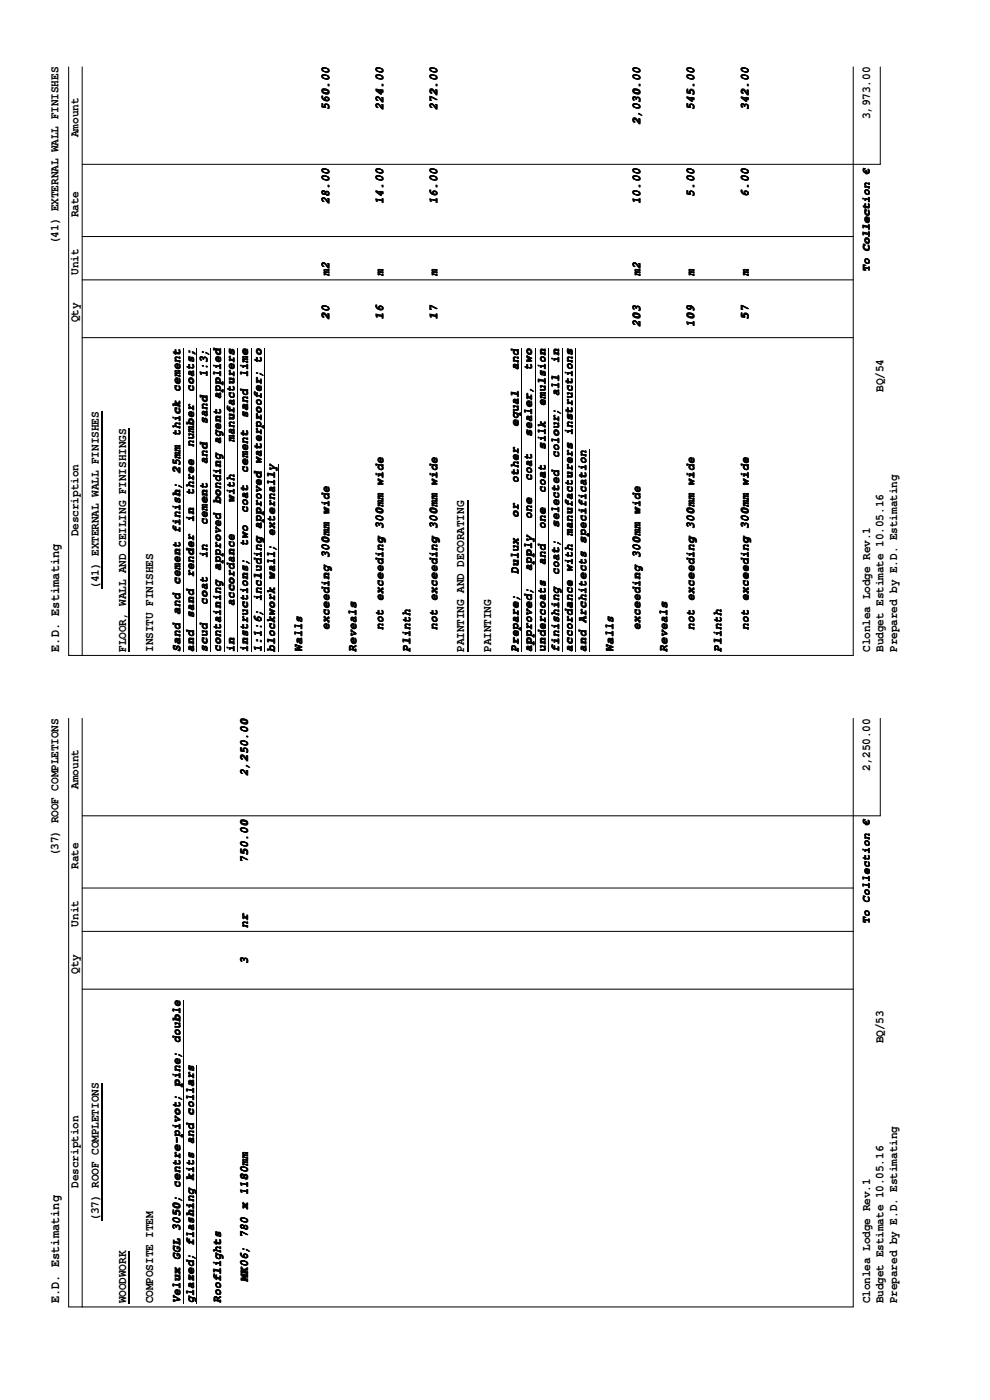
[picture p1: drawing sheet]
<svg xmlns="http://www.w3.org/2000/svg" width="210mm" height="297mm" viewBox="0 0 210 297" stroke-linecap="round" stroke-linejoin="round" font-family="sans-serif">
<defs><g id="words">
<g font-size="2.8">
<text x="12.6" y="138.3" transform="rotate(-90 12.6 138.3)">E.D. Estimating</text>
<text x="12.6" y="276.5" transform="rotate(-90 12.6 276.5)">E.D. Estimating</text>
</g>
<g font-size="2.5">
<text x="69.8" y="23.4" transform="rotate(-90 69.8 23.4)">560.00</text>
<text x="81.3" y="23.4" transform="rotate(-90 81.3 23.4)">224.00</text>
<text x="92.8" y="23.4" transform="rotate(-90 92.8 23.4)">272.00</text>
<text x="147.3" y="23.4" transform="rotate(-90 147.3 23.4)">545.00</text>
<text x="158.8" y="23.4" transform="rotate(-90 158.8 23.4)">342.00</text>
<text x="16.7" y="29.1" transform="rotate(-90 16.7 29.1)">Amount</text>
<text x="135.8" y="26.4" transform="rotate(-90 135.8 26.4)">2,030.00</text>
<text x="184.6" y="25.3" transform="rotate(-90 184.6 25.3)">3,973.00</text>
<text x="147.3" y="41.8" transform="rotate(-90 147.3 41.8)">5.0</text>
<text x="147.3" y="41.8" transform="rotate(-90 147.3 41.8)">5.00</text>
<text x="158.8" y="41.8" transform="rotate(-90 158.8 41.8)">6.00</text>
<text x="16.7" y="46.1" transform="rotate(-90 16.7 46.1)">Rate</text>
<text x="69.8" y="43.3" transform="rotate(-90 69.8 43.3)">28.00</text>
<text x="81.3" y="43.3" transform="rotate(-90 81.3 43.3)">14.00</text>
<text x="92.8" y="43.3" transform="rotate(-90 92.8 43.3)">16.00</text>
<text x="135.8" y="43.3" transform="rotate(-90 135.8 43.3)">10.00</text>
<text x="12.4" y="51.8" transform="rotate(-90 12.4 51.8)">(41) EXTERNAL WALL FINISHES</text>
<text x="16.7" y="58.3" transform="rotate(-90 16.7 58.3)">Unit</text>
<text x="69.8" y="58.6" transform="rotate(-90 69.8 58.6)">m2</text>
<text x="81.3" y="58.6" transform="rotate(-90 81.3 58.6)">m</text>
<text x="92.8" y="58.6" transform="rotate(-90 92.8 58.6)">m</text>
<text x="135.8" y="58.6" transform="rotate(-90 135.8 58.6)">m2</text>
<text x="147.3" y="58.6" transform="rotate(-90 147.3 58.6)">m</text>
<text x="158.8" y="58.6" transform="rotate(-90 158.8 58.6)">m</text>
<text x="16.7" y="68.4" transform="rotate(-90 16.7 68.4)">Qty</text>
<text x="69.9" y="67.8" transform="rotate(-90 69.9 67.8)">20</text>
<text x="81.3" y="67.8" transform="rotate(-90 81.3 67.8)">16</text>
<text x="92.8" y="67.8" transform="rotate(-90 92.8 67.8)">17</text>
<text x="135.9" y="69.3" transform="rotate(-90 135.9 69.3)">203</text>
<text x="147.3" y="69.3" transform="rotate(-90 147.3 69.3)">109</text>
<text x="158.8" y="67.8" transform="rotate(-90 158.8 67.8)">57</text>
<text x="118.6" y="76.9" transform="rotate(-90 118.6 76.9)">in</text>
<text x="38.2" y="83.1" transform="rotate(-90 38.2 83.1)">cement</text>
<text x="41.1" y="83.1" transform="rotate(-90 41.1 83.1)">coats;</text>
<text x="44" y="80" transform="rotate(-90 44 80)">1:3;</text>
<text x="52.6" y="80" transform="rotate(-90 52.6 80)">lime</text>
<text x="110" y="78.5" transform="rotate(-90 110 78.5)">and</text>
<text x="112.8" y="78.5" transform="rotate(-90 112.8 78.5)">two</text>
<text x="118.6" y="84" transform="rotate(-90 118.6 84)">all</text>
<text x="187.4" y="83.1" transform="rotate(-90 187.4 83.1)">BQ/54</text>
<text x="44" y="90" transform="rotate(-90 44 90)">sand</text>
<text x="46.9" y="84.6" transform="rotate(-90 46.9 84.6)">applied</text>
<text x="52.6" y="88.6" transform="rotate(-90 52.6 88.6)">sand</text>
<text x="115.7" y="86.1" transform="rotate(-90 115.7 86.1)">emulsion</text>
<text x="38.2" y="92.5" transform="rotate(-90 38.2 92.5)">thick</text>
<text x="41.1" y="94.8" transform="rotate(-90 41.1 94.8)">number</text>
<text x="46.9" y="94.2" transform="rotate(-90 46.9 94.2)">agent</text>
<text x="49.7" y="93.8" transform="rotate(-90 49.7 93.8)">manufacturers</text>
<text x="110" y="90.4" transform="rotate(-90 110 90.4)">equal</text>
<text x="112.8" y="92.6" transform="rotate(-90 112.8 92.6)">sealer,</text>
<text x="115.7" y="95.3" transform="rotate(-90 115.7 95.3)">silk</text>
<text x="38.2" y="100.4" transform="rotate(-90 38.2 100.4)">25mm</text>
<text x="44" y="98.4" transform="rotate(-90 44 98.4)">and</text>
<text x="52.6" y="100.2" transform="rotate(-90 52.6 100.2)">cement</text>
<text x="118.6" y="97.2" transform="rotate(-90 118.6 97.2)">colour;</text>
<text x="41.1" y="105" transform="rotate(-90 41.1 105)">three</text>
<text x="46.9" y="106.8" transform="rotate(-90 46.9 106.8)">bonding</text>
<text x="49.7" y="106.6" transform="rotate(-90 49.7 106.6)">with</text>
<text x="110" y="102.4" transform="rotate(-90 110 102.4)">other</text>
<text x="112.8" y="102.1" transform="rotate(-90 112.8 102.1)">coat</text>
<text x="115.7" y="104.5" transform="rotate(-90 115.7 104.5)">coat</text>
<text x="16.7" y="113.8" transform="rotate(-90 16.7 113.8)">Description</text>
<text x="38.2" y="113" transform="rotate(-90 38.2 113)">finish;</text>
<text x="41.1" y="110.7" transform="rotate(-90 41.1 110.7)">in</text>
<text x="44" y="111.4" transform="rotate(-90 44 111.4)">cement</text>
<text x="52.6" y="108.8" transform="rotate(-90 52.6 108.8)">coat</text>
<text x="110" y="109.7" transform="rotate(-90 110 109.7)">or</text>
<text x="112.8" y="110" transform="rotate(-90 112.8 110)">one</text>
<text x="115.7" y="112.2" transform="rotate(-90 115.7 112.2)">one</text>
<text x="118.6" y="111.9" transform="rotate(-90 118.6 111.9)">selected</text>
<text x="44" y="118.3" transform="rotate(-90 44 118.3)">in</text>
<text x="52.6" y="115.9" transform="rotate(-90 52.6 115.9)">two</text>
<text x="115.7" y="119.9" transform="rotate(-90 115.7 119.9)">and</text>
<text x="21" y="124.9" transform="rotate(-90 21 124.9)">(41) EXTERNAL WALL FINISHES</text>
<text x="41.1" y="122.4" transform="rotate(-90 41.1 122.4)">render</text>
<text x="46.9" y="121" transform="rotate(-90 46.9 121)">approved</text>
<text x="110" y="121.7" transform="rotate(-90 110 121.7)">Dulux</text>
<text x="112.8" y="121.1" transform="rotate(-90 112.8 121.1)">apply</text>
<text x="118.6" y="122" transform="rotate(-90 118.6 122)">coat;</text>
<text x="41.1" y="131.1" transform="rotate(-90 41.1 131.1)">sand</text>
<text x="44" y="128.3" transform="rotate(-90 44 128.3)">coat</text>
<text x="49.7" y="128.5" transform="rotate(-90 49.7 128.5)">accordance</text>
<text x="69.8" y="133.6" transform="rotate(-90 69.8 133.6)">exceeding 300mm wide</text>
<text x="81.3" y="133.6" transform="rotate(-90 81.3 133.6)">not exceeding 300mm wide</text>
<text x="92.8" y="133.6" transform="rotate(-90 92.8 133.6)">not exceeding 300mm wide</text>
<text x="135.8" y="133.6" transform="rotate(-90 135.8 133.6)">exceeding 300mm wide</text>
<text x="147.3" y="133.6" transform="rotate(-90 147.3 133.6)">not exceeding 300mm wide</text>
<text x="158.8" y="133.6" transform="rotate(-90 158.8 133.6)">not exceeding 300mm wide</text>
<text x="26.7" y="138.3" transform="rotate(-90 26.7 138.3)">FLOOR, WALL AND CEILING FINISHINGS</text>
<text x="32.5" y="138.3" transform="rotate(-90 32.5 138.3)">INSITU FINISHES</text>
<text x="38.2" y="138.2" transform="rotate(-90 38.2 138.2)">Sand and cement</text>
<text x="41.1" y="138.2" transform="rotate(-90 41.1 138.2)">and</text>
<text x="44" y="138.2" transform="rotate(-90 44 138.2)">scud</text>
<text x="46.9" y="138.2" transform="rotate(-90 46.9 138.2)">containing</text>
<text x="49.7" y="138.2" transform="rotate(-90 49.7 138.2)">in</text>
<text x="52.6" y="138.2" transform="rotate(-90 52.6 138.2)">instructions;</text>
<text x="55.5" y="138.2" transform="rotate(-90 55.5 138.2)">1:1:6; including approved waterproofer; to</text>
<text x="58.3" y="138.2" transform="rotate(-90 58.3 138.2)">blockwork wall; externally</text>
<text x="64.1" y="138.2" transform="rotate(-90 64.1 138.2)">Walls</text>
<text x="75.6" y="138.3" transform="rotate(-90 75.6 138.3)">Reveals</text>
<text x="87" y="138.2" transform="rotate(-90 87 138.2)">Plinth</text>
<text x="98.5" y="138.3" transform="rotate(-90 98.5 138.3)">PAINTING AND DECORATING</text>
<text x="104.2" y="138.3" transform="rotate(-90 104.2 138.3)">PAINTING</text>
<text x="110" y="138.2" transform="rotate(-90 110 138.2)">Prepare;</text>
<text x="112.8" y="138.2" transform="rotate(-90 112.8 138.2)">approved;</text>
<text x="115.7" y="138.2" transform="rotate(-90 115.7 138.2)">undercoats</text>
<text x="118.6" y="138.2" transform="rotate(-90 118.6 138.2)">finishing</text>
<text x="121.5" y="138.2" transform="rotate(-90 121.5 138.2)">accordance with manufacturers instructions</text>
<text x="124.3" y="138.2" transform="rotate(-90 124.3 138.2)">and Architects specification</text>
<text x="130.1" y="138.2" transform="rotate(-90 130.1 138.2)">Walls</text>
<text x="141.6" y="138.3" transform="rotate(-90 141.6 138.3)">Reveals</text>
<text x="153" y="138.2" transform="rotate(-90 153 138.2)">Plinth</text>
<text x="184.6" y="138.3" transform="rotate(-90 184.6 138.3)">Clonlea Lodge Rev.1</text>
<text x="187.4" y="138.3" transform="rotate(-90 187.4 138.3)">Budget Estimate 10.05.16</text>
<text x="190.3" y="138.3" transform="rotate(-90 190.3 138.3)">Prepared by E.D. Estimating</text>
<text x="16.7" y="167.3" transform="rotate(-90 16.7 167.3)">Amount</text>
<text x="52.6" y="164.7" transform="rotate(-90 52.6 164.7)">2,250.00</text>
<text x="184.6" y="163.5" transform="rotate(-90 184.6 163.5)">2,250.00</text>
<text x="12.4" y="181.7" transform="rotate(-90 12.4 181.7)">(37) ROOF COMPLETIONS</text>
<text x="16.7" y="184.3" transform="rotate(-90 16.7 184.3)">Rate</text>
<text x="52.6" y="183" transform="rotate(-90 52.6 183)">750.00</text>
<text x="16.7" y="196.6" transform="rotate(-90 16.7 196.6)">Unit</text>
<text x="52.6" y="196.8" transform="rotate(-90 52.6 196.8)">nr</text>
<text x="16.7" y="206.6" transform="rotate(-90 16.7 206.6)">Qty</text>
<text x="52.6" y="204.5" transform="rotate(-90 52.6 204.5)">3</text>
<text x="187.4" y="221.3" transform="rotate(-90 187.4 221.3)">BQ/53</text>
<text x="16.7" y="252" transform="rotate(-90 16.7 252)">Description</text>
<text x="21" y="259" transform="rotate(-90 21 259)">(37) ROOF COMPLETIONS</text>
<text x="52.6" y="271.9" transform="rotate(-90 52.6 271.9)">MK06; 780 x 1180mm</text>
<text x="26.7" y="276.5" transform="rotate(-90 26.7 276.5)">WOODWORK</text>
<text x="32.5" y="276.5" transform="rotate(-90 32.5 276.5)">COMPOSITE ITEM</text>
<text x="38.2" y="276.5" transform="rotate(-90 38.2 276.5)">Velux GGL 3050; centre-pivot; pine; double</text>
<text x="41.1" y="276.5" transform="rotate(-90 41.1 276.5)">glazed; flashing kits and collars</text>
<text x="46.9" y="276.5" transform="rotate(-90 46.9 276.5)">Rooflights</text>
<text x="184.6" y="276.5" transform="rotate(-90 184.6 276.5)">Clonlea Lodge Rev.1</text>
<text x="187.4" y="276.5" transform="rotate(-90 187.4 276.5)">Budget Estimate 10.05.16</text>
<text x="190.3" y="276.5" transform="rotate(-90 190.3 276.5)">Prepared by E.D. Estimating</text>
</g>
<g font-size="2.3">
<text x="184.5" y="57.8" transform="rotate(-90 184.5 57.8)">To Collection €</text>
<text x="184.5" y="196" transform="rotate(-90 184.5 196)">To Collection €</text>
</g>
</g></defs>
<g fill="none" stroke="#000" stroke-width=".21">
<path d="M14.6 14.2v124.8h166.4v-124.8M17.4 14.2v124.8M186.7 14.2v20.7h-169.3M17.4 59.4h163.6M17.4 50.2h163.6M17.4 71.6h163.6M38.9 73.9v64.4M41.8 73.9v64.4M44.6 73.9v64.4M47.5 73.9v64.4M50.4 73.9v64.4M53.3 73.9v64.4"/>
<path d="M56.1 73.9v64.4M110.6 73.9v64.4M113.5 73.9v64.4M116.4 73.9v64.4M119.3 73.9v64.4M122.1 73.9v64.4M59 98.5v39.8M125 95.4v42.9M14.6 152.4v124.9h166.4v-124.9M17.4 152.4v124.9M186.7 152.4v20.7h-169.3M17.4 197.6h163.6"/>
<path d="M17.4 188.4h163.6M17.4 209.8h163.6M38.9 212.2v64.3M41.8 225.9v50.6"/>
</g>
<path d="M21.7 87.3v37.6M27.4 90.9v47.4M99.2 106.3v32M21.7 229.7v29.3M27.4 265.4v11.1" fill="none" stroke="#000" stroke-width=".25"/>
<use href="#words"/>
</svg>
